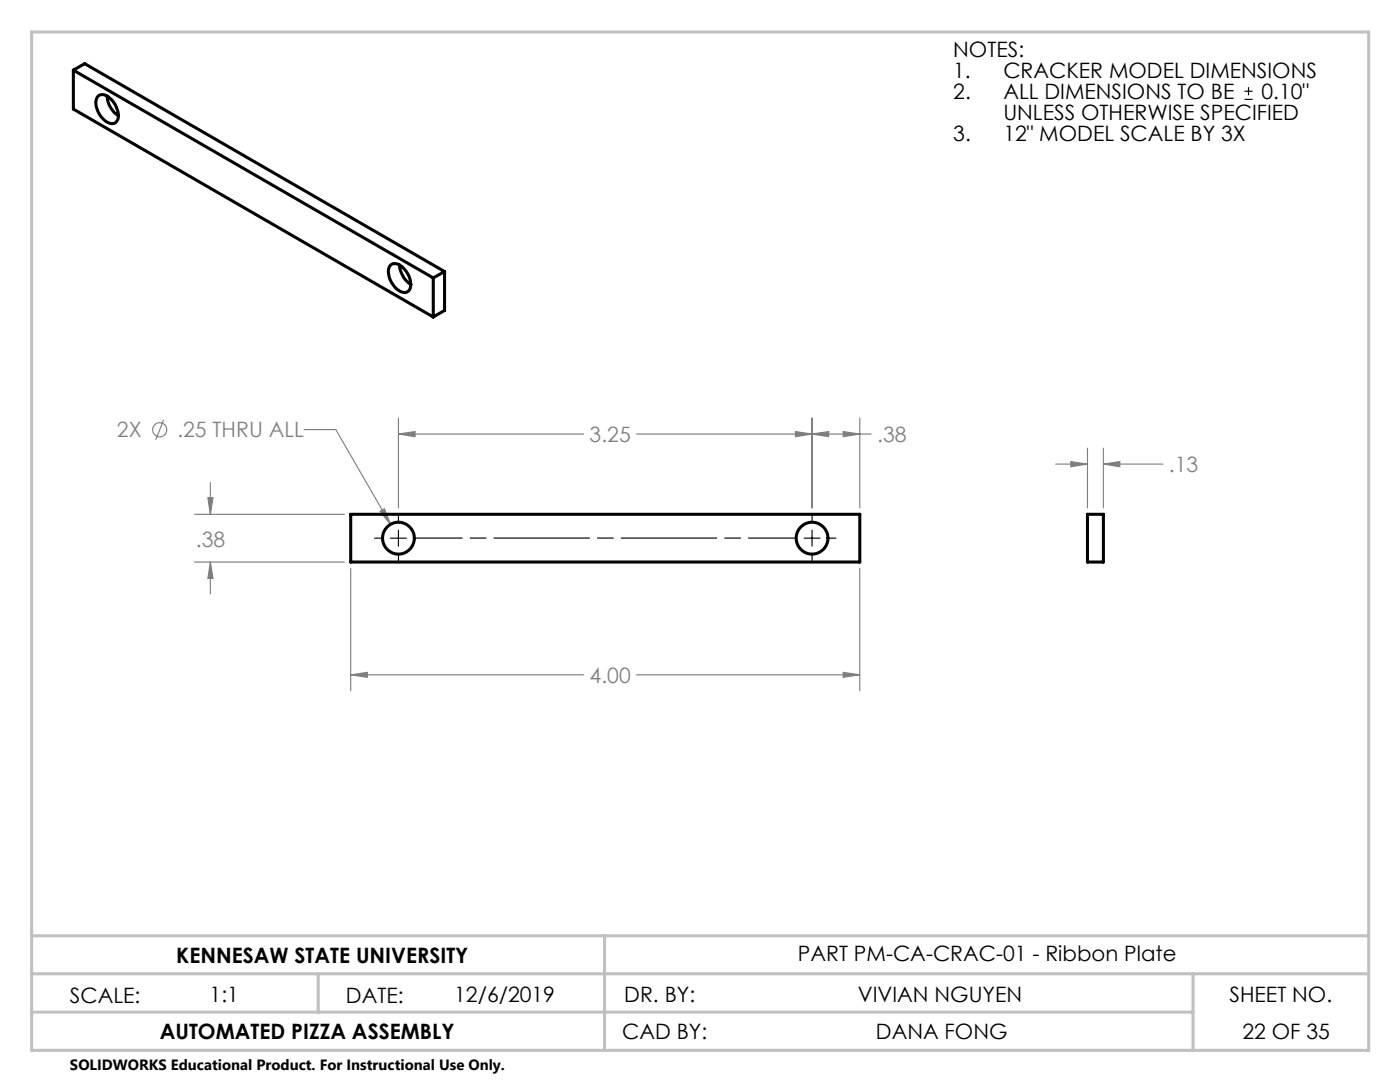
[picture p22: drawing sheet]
<svg xmlns="http://www.w3.org/2000/svg" width="279mm" height="216mm" viewBox="0 0 279 216" stroke-linecap="round" stroke-linejoin="round" font-family="sans-serif">
<defs><g id="words">
<g font-size="4.2">
<text x="190.2" y="11.4">NOTES:</text>
<text x="190.2" y="15.6">1.</text>
<text x="200.2" y="15.6">CRACKER MODEL DIMENSIONS</text>
<text x="190.2" y="19.8">2.</text>
<text x="200.2" y="19.8">ALL DIMENSIONS TO BE</text>
<text x="200.2" y="24">UNLESS OTHERWISE SPECIFIED</text>
<text x="251.7" y="19.8">0.10&quot;</text>
<text x="190.2" y="28.1">3.</text>
<text x="200.2" y="28.1">12&quot; MODEL SCALE BY 3X</text>
<text x="159.2" y="191.8">PART PM-CA-CRAC-01 - Ribbon Plate</text>
<text x="35.2" y="192.1">KENNESAW STATE UNIVERSITY</text>
<text x="14" y="200.2">SCALE:</text>
<text x="41.8" y="199.9">1:1</text>
<text x="69.1" y="200.2">DATE:</text>
<text x="90.6" y="199.9">12/6/2019</text>
<text x="124.6" y="199.9">DR. BY:</text>
<text x="171.2" y="199.9">VIVIAN NGUYEN</text>
<text x="245.4" y="199.9">SHEET NO.</text>
<text x="31.9" y="207.3">AUTOMATED PIZZA ASSEMBLY</text>
<text x="124.2" y="207.3">CAD BY:</text>
<text x="174.8" y="207.3">DANA FONG</text>
<text x="248" y="207.3">22 OF 35</text>
</g>
<g font-size="4.2" fill="#808080">
<text x="23.3" y="87.3">2X</text>
<text x="35.4" y="87.3">.25 THRU ALL</text>
<text x="117.7" y="88.2">3.25</text>
<text x="175.1" y="88.2">.38</text>
<text x="233.3" y="94.2">.13</text>
<text x="39.1" y="109.1">.38</text>
<text x="117.7" y="136.2">4.00</text>
</g>
<text font-size="3" x="14" y="213.5">SOLIDWORKS Educational Product. For Instructional Use Only.</text>
</g></defs>
<g fill="none" stroke="#808080" stroke-width=".23">
<path d="M32.7 83.7l-1.6 4.1M41.5 99.3h1l-.5 3.3zM42 96.3v6.3M60.7 85.7h6.3l10.9 18.9M79.5 86.6l3.3-.5v1zM79.5 83.4v18M79.5 86.6h37M127 86.6h46.8M158.7 86.1l3.4 .5-3.4 .5zM162.1 86.6l3.3-.5v1zM162.1 83.4v18M168.3 86.1l3.3 .5-3.3 .5z"/>
<path d="M171.6 83.4v18M210.7 92.6h6.3M213.7 92.1l3.3 .5-3.3 .5zM217 89.4v12M220.2 92.6l3.3-.5v1zM220.2 89.4v12M220.2 92.6h11.9M38.8 102.6h29.9M38.8 112.1h29.9M42 112.1l.5 3.3h-1zM42 112.1v6.4M70 113.4v24.4"/>
<path d="M75.8 102l.9-.5 1.2 3.1zM171.6 113.4v24.4M70 134.7l3.3-.5v.9zM70 134.7h46.5M127 134.7h44.6M168.3 134.2l3.3 .5-3.3 .4z"/>
<circle cx="31.9" cy="85.7" r="1.42"/>
</g>
<g fill="none" stroke="#000" stroke-width=".23">
<path d="M248.4 19.8h1.6M248.4 18.2h1.6M249.2 17.4v1.6M74.8 107.4h1.5M77.9 107.4h3.2M79.5 102.6v1.6M79.5 105.8v3.2M79.5 110.6v1.5M160.5 107.4h3.2M162.1 102.6v1.6M162.1 105.8v3.2M162.1 110.6v1.5"/>
<path d="M165.2 107.4h1.6"/>
</g>
<path d="M82.7 107.4h76.2" fill="none" stroke="#000" stroke-width=".23" stroke-dasharray="19 1.6 3.2 1.6" stroke-dashoffset="9.5"/>
<path d="M120.6 186.7h152.6" fill="none" stroke="#c0c0c0" stroke-width=".23" stroke-dasharray="19 1.6 3.2 1.6" stroke-dashoffset="9.5"/>
<path d="M6.3 6.4h266.9v203.2h-266.9zM6.3 194.3h266.9M6.3 186.7h266.9M63.5 194.3v7.7M120.7 186.7v22.9M238.1 194.3v15.3M6.3 202h231.8" fill="none" stroke="#c0c0c0" stroke-width=".61"/>
<path d="M168.3 134.2l3.3 .5-3.3 .4zM70 134.7l3.3-.5v.9zM41.5 99.3h1l-.5 3.3zM42 112.1l.5 3.3h-1zM79.5 86.6l3.3-.5v1zM158.7 86.1l3.4 .5-3.4 .5zM162.1 86.6l3.3-.5v1zM168.3 86.1l3.3 .5-3.3 .5zM75.8 102l2.1 2.6-1.2-3.1zM220.2 92.6l3.3-.5v1zM213.7 92.1l3.3 .5-3.3 .5z" fill="#808080"/>
<g fill="none" stroke="#000" stroke-width=".61">
<path d="M14.6 14l71.9 41.5M14.6 14v7.8l71.9 41.5M14.6 14l2.3-1.3 71.8 41.5M19.5 19.3a1.62 1.62 0 0 1 2.4 .2 4.7 4.7 0 0 1 1.6 4.3 1.24 1.24 0 0 1-1.9 .6 4.6 4.6 0 0 1-2.4-4.6zM21.4 19.2a4.9 4.9 0 0 0 2.2 3.9M77.9 53a1.7 1.7 0 0 1 2.4 .2 4.3 4.3 0 0 1 1.5 4.5 1.37 1.37 0 0 1-2.2 .3 4.4 4.4 0 0 1-1.9-4.8zM79.8 52.9a5 5 0 0 0 2.2 3.9M86.5 55.5v7.8M88.7 54.2l-2.2 1.3M88.7 54.2v7.7l-2.2 1.4M70 102.6h101.6v9.5h-101.6zM217 102.6h3.2v9.5h-3.2z"/>
<circle cx="79.5" cy="107.4" r="3.2"/>
<circle cx="162.1" cy="107.4" r="3.2"/>
</g>
<use href="#words"/>
</svg>
